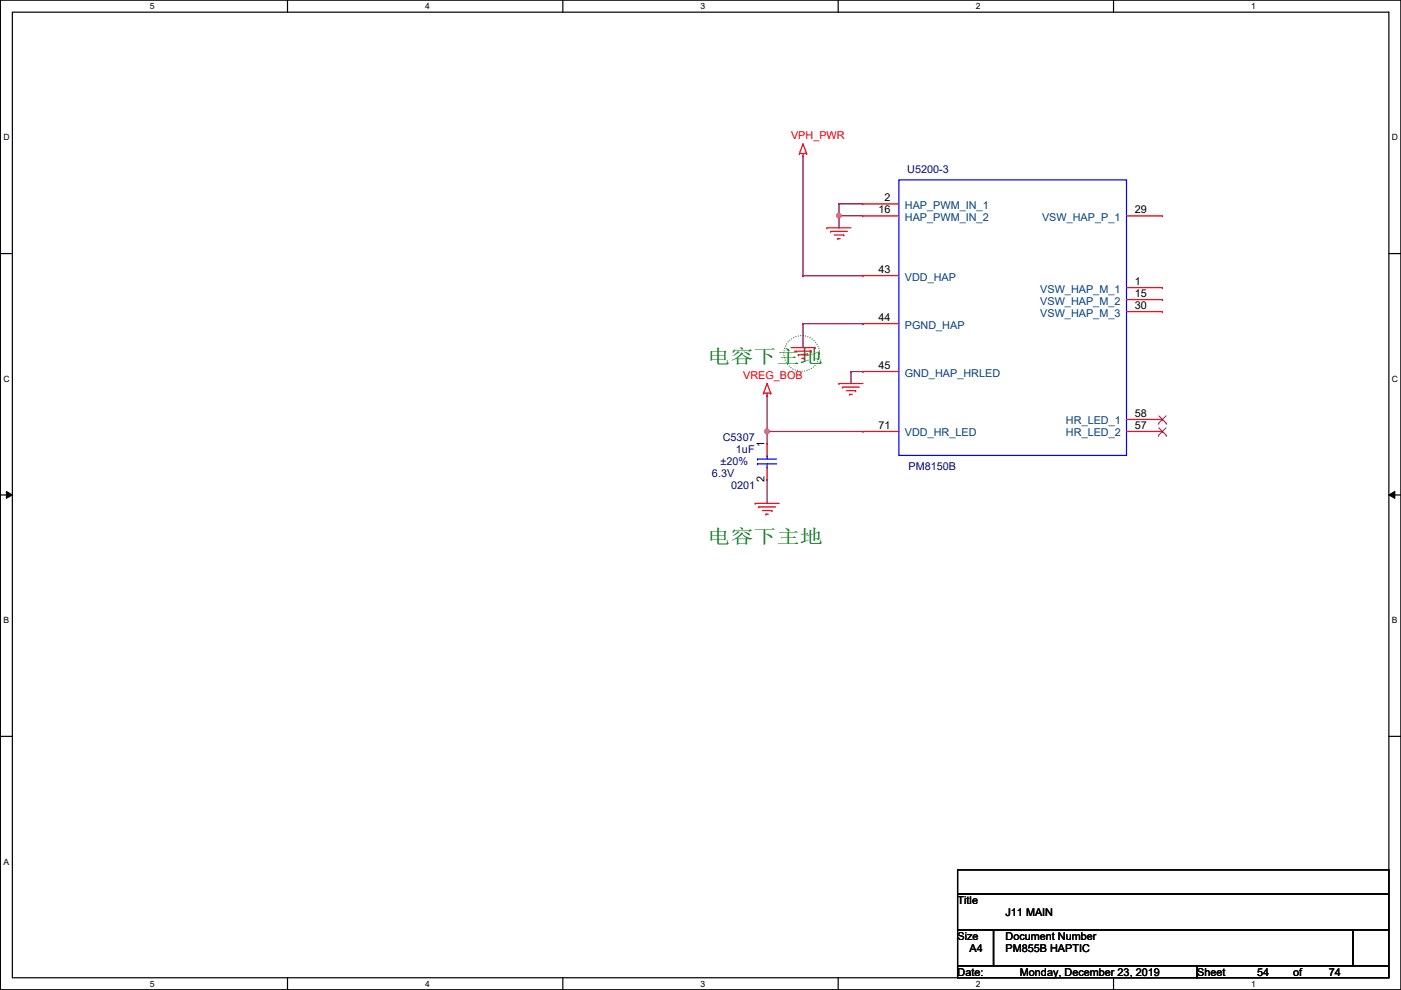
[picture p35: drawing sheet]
<svg xmlns="http://www.w3.org/2000/svg" width="297mm" height="210mm" viewBox="0 0 297 210" stroke-linecap="round" stroke-linejoin="round" font-family="sans-serif">
<defs><g id="words">
<g font-size="4.1" fill="#008000">
<text x="149.9" y="77">电电下下下</text>
<text x="149.9" y="115.1">电电下下下</text>
</g>
<g font-size="2.3" fill="#f00">
<text x="167.7" y="29.5">VPH_PWR</text>
<text x="157.6" y="80.3">VREG_BOB</text>
</g>
<g font-size="2.3" fill="#000080">
<text x="192.4" y="36.7">U5200-3</text>
<text x="153.2" y="93.6">C5307</text>
<text x="151" y="101.2">6.3V</text>
<text x="152.7" y="98.6">±20%</text>
<text x="156" y="96.1">1uF</text>
<text x="192.6" y="99.7">PM8150B</text>
<text x="155" y="103.7">0201</text>
</g>
<g font-size="2.3">
<text x="186.3" y="45.2">16</text>
<text x="187.5" y="42.7">2</text>
<text x="240.6" y="45.2">29</text>
<text x="186.3" y="57.9">43</text>
<text x="240.6" y="60.5">1</text>
<text x="240.6" y="63">15</text>
<text x="240.6" y="65.5">30</text>
<text x="186.3" y="68.1">44</text>
<text x="186.3" y="78.2">45</text>
<text x="240.6" y="88.4">58</text>
<text x="162.1" y="94.8" transform="rotate(-90 162.1 94.8)">1</text>
<text x="186.3" y="90.9">71</text>
<text x="240.6" y="90.9">57</text>
<text x="162.1" y="102.1" transform="rotate(-90 162.1 102.1)">2</text>
<text x="203" y="191.6">Title</text>
<text x="213.2" y="194.1">J11 MAIN</text>
<text x="203" y="199.2">Size</text>
<text x="205.6" y="201.8">A4</text>
<text x="213.2" y="199.2">Document Number</text>
<text x="213.2" y="201.8">PM855B HAPTIC</text>
<text x="203" y="206.8">Date:</text>
<text x="216.2" y="206.8">Monday, December 23, 2019</text>
<text x="253.8" y="206.8">Sheet</text>
<text x="266.5" y="206.8">54</text>
<text x="274.1" y="206.8">of</text>
<text x="281.8" y="206.8">74</text>
</g>
<g font-size="2.3" fill="#004080">
<text x="191.8" y="44.3">HAP_PWM_IN_1</text>
<text x="191.8" y="46.8">HAP_PWM_IN_2</text>
<text x="220.9" y="46.8">VSW_HAP_P_1</text>
<text x="191.8" y="59.5">VDD_HAP</text>
<text x="220.6" y="62.1">VSW_HAP_M_1</text>
<text x="220.6" y="64.6">VSW_HAP_M_2</text>
<text x="191.8" y="69.7">PGND_HAP</text>
<text x="220.6" y="67.1">VSW_HAP_M_3</text>
<text x="191.8" y="79.8">GND_HAP_HRLED</text>
<text x="226" y="90">HR_LED_1</text>
<text x="191.8" y="92.5">VDD_HR_LED</text>
<text x="226" y="92.5">HR_LED_2</text>
</g>
<g font-size="1.8">
<text x="31.8" y="1.9">5</text>
<text x="90.1" y="1.9">4</text>
<text x="148.5" y="1.9">3</text>
<text x="206.9" y="1.9">2</text>
<text x="265.3" y="1.9">1</text>
<text x=".7" y="29.8">D</text>
<text x="295.1" y="29.8">D</text>
<text x=".7" y="80.9">C</text>
<text x="295.1" y="80.9">C</text>
<text x=".7" y="132.1">B</text>
<text x="295.1" y="132.1">B</text>
<text x=".7" y="183.3">A</text>
<text x="31.8" y="209.2">5</text>
<text x="90.1" y="209.2">4</text>
<text x="148.5" y="209.2">3</text>
<text x="206.9" y="209.2">2</text>
<text x="265.3" y="209.2">1</text>
</g>
</g></defs>
<path d="M.1 0h296.9v209.8h-296.9zM2.6 2.6h291.9v204.7h-291.9z" fill="none" stroke="#000" stroke-width=".25"/>
<g fill="#fff">
<path d="M31.8 .3h1v2h-1z"/>
<path d="M31.8 207.6h1v1.9h-1z"/>
</g>
<path d="M61 0v2.6M61 207.3v2.5" fill="none" stroke="#000" stroke-width=".25"/>
<g fill="#fff">
<path d="M90.1 .3h1v2h-1z"/>
<path d="M90.1 207.6h1v1.9h-1z"/>
</g>
<path d="M119.3 0v2.6M119.3 207.3v2.5" fill="none" stroke="#000" stroke-width=".25"/>
<g fill="#fff">
<path d="M148.5 .3h1v2h-1z"/>
<path d="M148.5 207.6h1v1.9h-1z"/>
</g>
<path d="M177.7 0v2.6M177.7 207.3v2.5" fill="none" stroke="#000" stroke-width=".25"/>
<g fill="#fff">
<path d="M206.9 .3h1v2h-1z"/>
<path d="M206.9 207.6h1v1.9h-1z"/>
</g>
<path d="M236.1 0v2.6M236.1 207.3v2.5" fill="none" stroke="#000" stroke-width=".25"/>
<g fill="#fff">
<path d="M265.3 .3h.9v2h-.9z"/>
<path d="M265.3 207.6h.9v1.9h-.9z"/>
<path d="M.7 28.2h1.3v1.9h-1.3z"/>
<path d="M295.1 28.2h1.3v1.9h-1.3z"/>
<path d="M.7 79.3h1.3v2h-1.3z"/>
<path d="M295.1 79.3h1.3v2h-1.3z"/>
</g>
<path d="M.1 53.8h2.5M294.5 53.8h2.5" fill="none" stroke="#000" stroke-width=".25"/>
<g fill="#fff">
<path d="M.7 130.5h1.2v2h-1.2z"/>
<path d="M295.1 130.5h1.2v2h-1.2z"/>
</g>
<path d="M.1 104.9h2.5M294.5 104.9h2.5" fill="none" stroke="#000" stroke-width=".25"/>
<path d="M1.4 104.2l1.2 .7-1.2 .8zM294.5 104.9l1.2-.7v1.5z" fill="#000"/>
<path d="M1.4 104.2l1.2 .7-1.2 .8zM294.5 104.9l1.2-.7v1.5z" fill="none" stroke="#000" stroke-width=".21"/>
<path d="M.7 181.7h1.2v2h-1.2z" fill="#fff"/>
<path d="M.1 156.1h2.5M294.5 156.1h2.5M203 184.4h91.5v5.1h-91.5zM203 189.5h91.5v7.6h-91.5zM203 197.1h7.6v7.7h-7.6zM210.6 197.1h76.2v7.7h-76.2zM286.8 197.1h7.7v7.7h-7.7zM203 204.8h50.8v2.5h-50.8zM253.8 204.8h40.7v2.5h-40.7z" fill="none" stroke="#000" stroke-width=".25"/>
<circle cx="170" cy="74.9" r="3.8" fill="none" stroke="#008000" stroke-width=".25" stroke-dasharray="0 .5"/>
<g fill="none" stroke="#f00" stroke-width=".25">
<path d="M169.5 32.6h.1M169.5 32.6h1.5M170.3 33.1h.1M170.3 30.5h.1M170.3 32.6v.5M170.3 30.5l-.8 2.1M170.3 30.5l.7 2.1M171 32.6h.1M175.3 48.3h.1M175.3 48.3h5.1M176.1 49.1h.1M176.1 49.1h3.6"/>
<path d="M176.9 49.8h2M177.6 50.6h.1M177.6 50.6h.5M178.9 49.8h.1M183 43.2h.1M183 45.8h.1M183 58.5h.1M183 45.8h7.6M183 43.2h7.6M183 58.5h7.6M238.8 45.8h7.7M246.5 45.8h.1"/>
<path d="M167.7 73.7h5.1M168.5 74.5h3.5M169.2 75.2h.1M169.2 75.2h2.1M170 76h.5M170.5 76h.1M172 74.5h.1M172.8 73.7h.1M183 68.6h.1M183 78.8h.1M183 68.6h7.6M183 78.8h7.6"/>
<path d="M238.8 61h7.7M238.8 63.5h7.7M238.8 66.1h7.7M246.5 61h.1M246.5 63.5h.1M246.5 66.1h.1M161.9 83.4h.1M161.9 83.4h1.5M162.6 83.9h.1M162.6 81.3h.1M162.6 94h.1M162.6 83.4v.5"/>
<path d="M162.6 94v2.6M162.6 99.1v2.5M162.6 81.3l-.7 2.1M162.6 81.3l.8 2.1M163.4 83.4h.1M177.9 81.3h.1M177.9 81.3h5.1M178.6 82.1h.1M178.6 82.1h3.6M179.4 82.8h2M180.2 83.6h.1M180.2 83.6h.5"/>
<path d="M181.4 82.8h.1M183 91.5h.1M183 91.5h7.6M238.8 88.9h7.7M238.8 91.5h7.7M246.5 88.9h.1M246.5 91.5h.1M160.1 106.7h.1M160.1 106.7h5.1M160.9 107.5h.1M160.9 107.5h3.5M161.6 108.2h2.1"/>
<path d="M162.4 109h.1M162.4 109h.5M162.6 101.6h.1M163.7 108.2h.1"/>
</g>
<path d="M190.6 38.1h48.2v58.5h-48.2zM160.6 97.3h.1M160.6 98.3h.1M160.6 97.3h4.1M160.6 98.3h4.1M162.6 96.6h.1M162.6 99.1h.1M162.6 96.6v.7M162.6 98.3v.8" fill="none" stroke="#00f" stroke-width=".25"/>
<path d="M245.7 89.7h.1M245.7 92.3h.1M245.7 88.2l1.6 1.5M245.7 90.7l1.6 1.6M247.2 88.2l-1.5 1.5M247.2 90.7l-1.5 1.6M247.3 89.7h.1M247.3 92.3h.1" fill="none" stroke="#804000" stroke-width=".21"/>
<path d="M170.3 33.1v25.4M170.3 58.5h.1M162.6 91.5h.1M162.6 83.9h.1M162.6 83.9v10.1M162.6 91.5h20.4M162.6 101.6h.1M162.6 101.6v5.1" fill="none" stroke="#800040" stroke-width=".25"/>
<circle cx="162.6" cy="91.5" r=".49" fill="#f0f"/>
<circle cx="162.6" cy="91.5" r=".49" fill="none" stroke="#f0f" stroke-width=".25"/>
<path d="M177.9 45.8h.1M177.9 43.2h.1M177.9 45.8h5.1M177.9 43.2v2.6M180.4 78.8h.1M180.4 78.8v2.5M180.4 78.8h2.6" fill="none" stroke="#800040" stroke-width=".25"/>
<circle cx="177.9" cy="45.7" r=".49" fill="#f0f"/>
<circle cx="177.9" cy="45.7" r=".49" fill="none" stroke="#f0f" stroke-width=".25"/>
<path d="M170.3 58.5h.1M170.3 58.5h12.7M177.9 43.2h.1M177.9 45.8h.1M177.9 43.2h5.1M177.9 45.8v2.5M170.3 68.6h.1M170.3 68.6h12.7M170.3 68.6v5.1M183 68.6h.1" fill="none" stroke="#800040" stroke-width=".25"/>
<circle cx="162.6" cy="91.5" r=".49" fill="#f0f"/>
<circle cx="162.6" cy="91.5" r=".49" fill="none" stroke="#f0f" stroke-width=".25"/>
<circle cx="177.9" cy="45.7" r=".49" fill="#f0f"/>
<circle cx="177.9" cy="45.7" r=".49" fill="none" stroke="#f0f" stroke-width=".25"/>
<use href="#words"/>
</svg>
